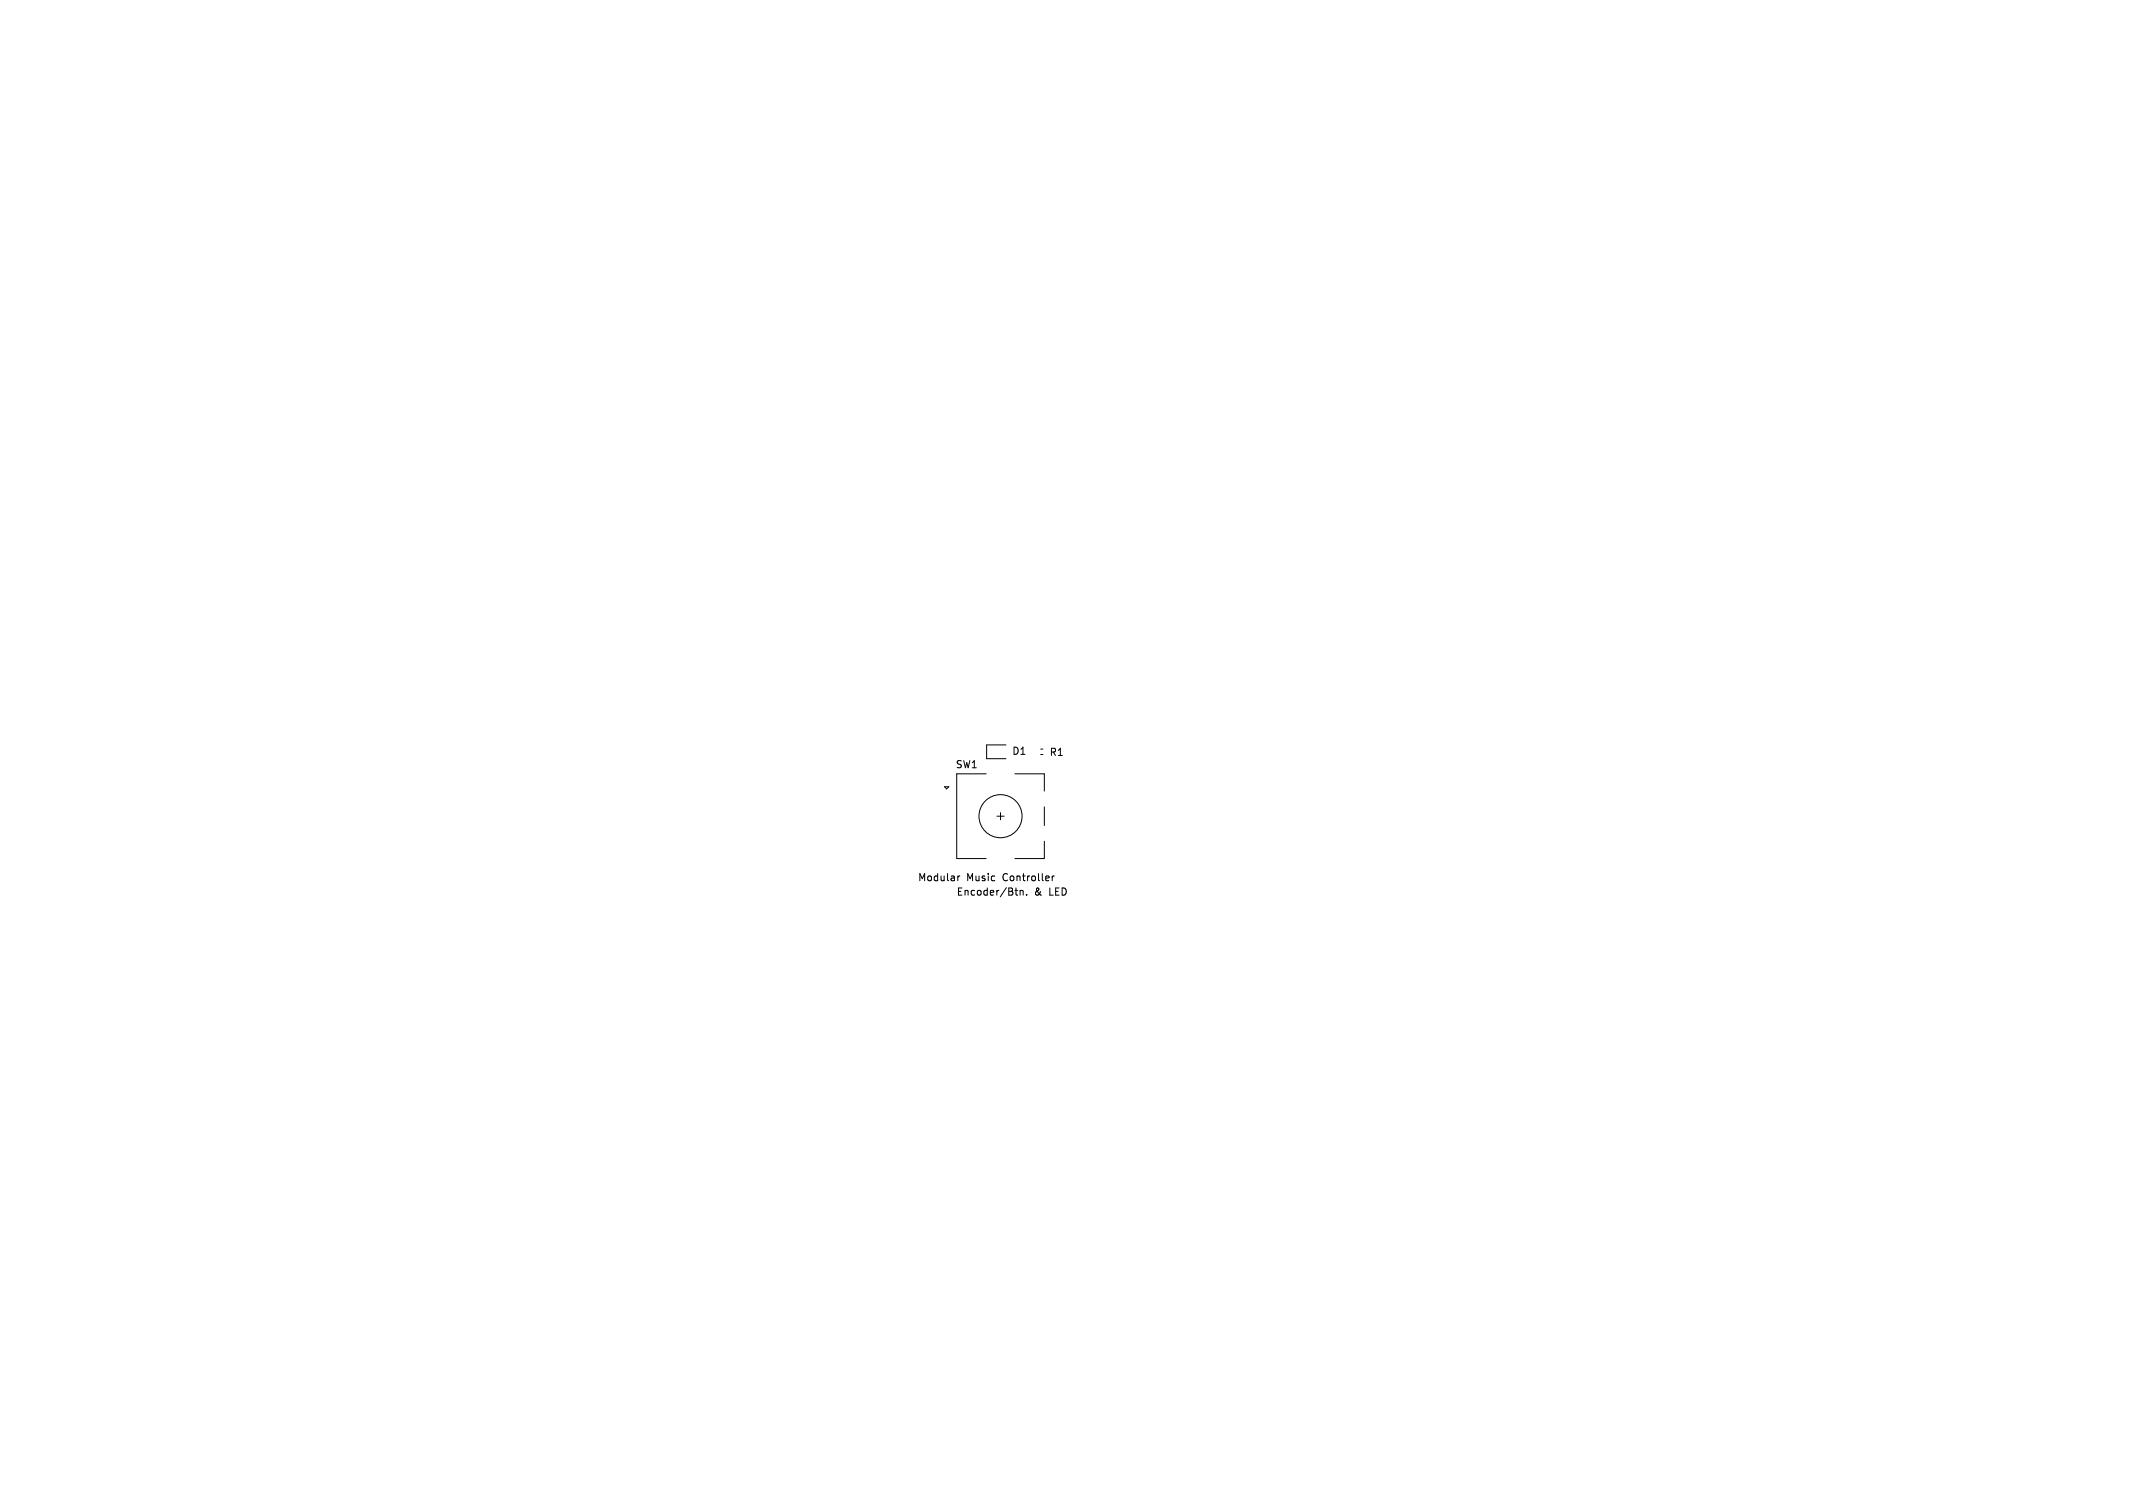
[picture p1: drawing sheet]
<svg xmlns="http://www.w3.org/2000/svg" width="297mm" height="210mm" viewBox="0 0 297 210" stroke-linecap="round" stroke-linejoin="round" font-family="sans-serif">
<defs><g id="words">
<g font-size="1.4">
<text x="133" y="107.2">SW1</text>
<text x="140.9" y="105.3">D1</text>
<text x="146.1" y="105.4">R1</text>
<text x="127.8" y="123">Modular</text>
<text x="133.1" y="124.9">Encoder/Btn.</text>
<text x="134.6" y="123">Music</text>
<text x="139.7" y="123">Controller</text>
<text x="144" y="124.9">&amp;</text>
<text x="146.2" y="124.9">LED</text>
</g>
</g></defs>
<g fill="none" stroke="#000" stroke-width=".14">
<path d="M131.5 109.6h.6l-.3 .3zM137.3 107.8h-4.1v11.8h4.1M138.8 113.7h1M139.3 113.2v1M140.1 103.7h-2.7v2h2.7M141.3 107.8h4.1v2.4M144.9 104.3h.3M144.9 105.1h.3M145.4 117.2v2.4h-4.1M145.4 112.4v2.6M133.4 122v.7M133.7 122l-.3 .2"/>
<path d="M141.3 124h.4M141.5 124.6l.2 .1M142 124.1l.2-.1h.2l.1 .7M142 124v.7M142.9 124.6v.1M146.5 122v.7M146.8 122l-.3 .2"/>
<circle cx="139.3" cy="113.7" r="3"/>
</g>
<use href="#words"/>
</svg>
